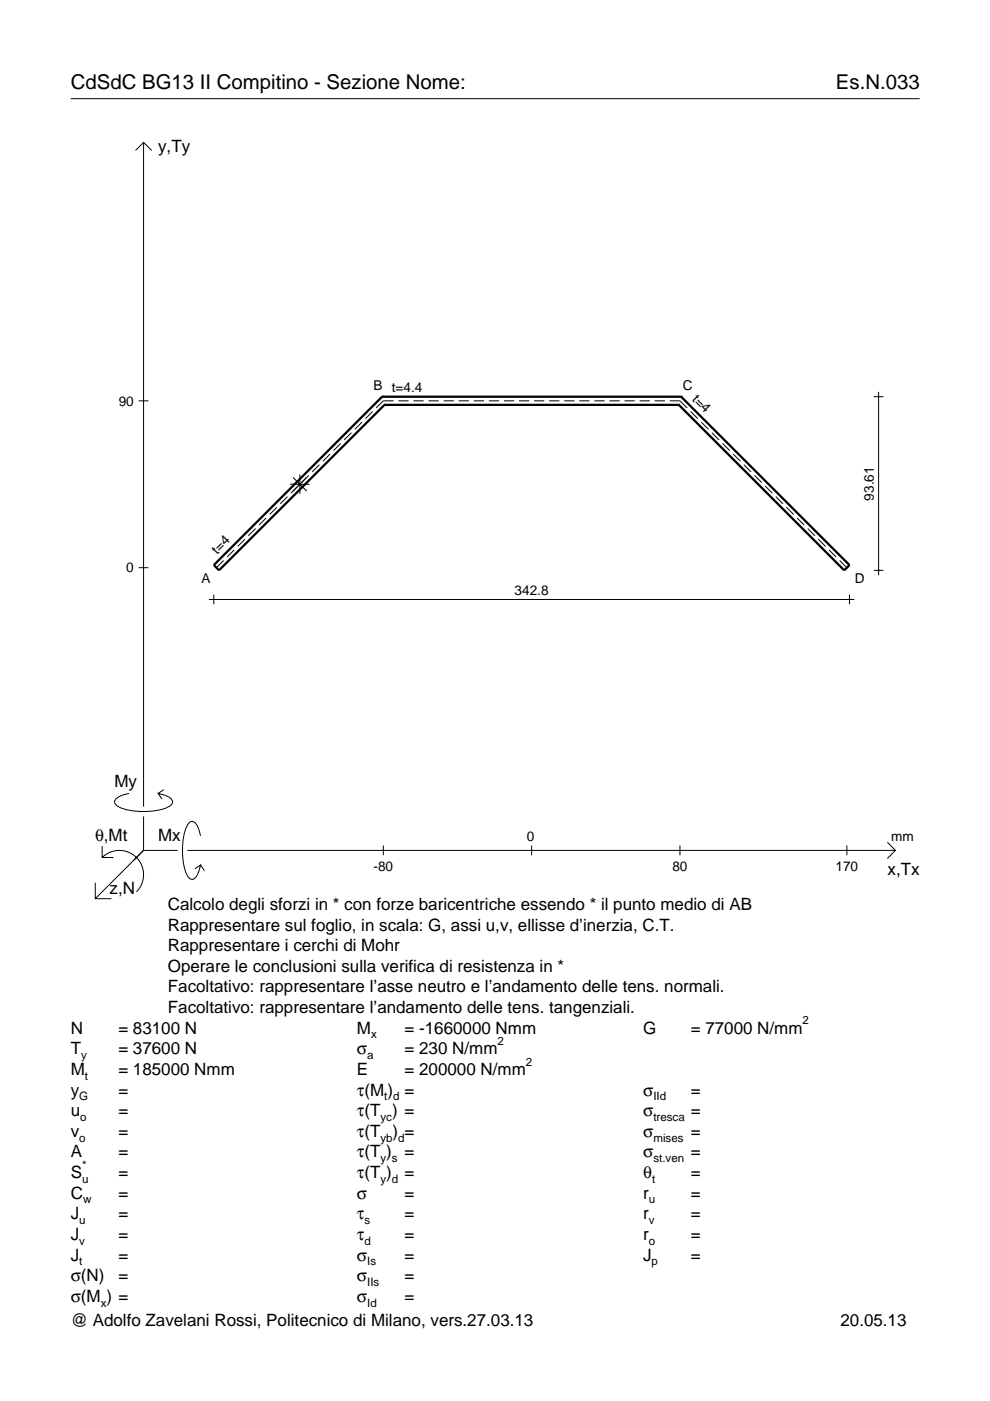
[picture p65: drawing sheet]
<svg xmlns="http://www.w3.org/2000/svg" width="210mm" height="297mm" viewBox="0 0 210 297" stroke-linecap="round" stroke-linejoin="round" font-family="sans-serif">
<defs><g id="words">
<g font-size="4.3">
<text x="15" y="18.9">CdSdC BG13 II Compitino - Sezione Nome:</text>
<text x="177.2" y="18.9">Es.N.033</text>
</g>
<g font-size="3.6">
<text x="33.5" y="32.3">y,Ty</text>
<text x="24.3" y="166.9">My</text>
<text x="20.1" y="178.2">θ,Mt</text>
<text x="33.5" y="178.2">Mx</text>
<text x="188.2" y="185.5">x,Tx</text>
<text x="23.2" y="189.6">z,N</text>
<text x="35.6" y="192.9">Calcolo degli sforzi in * con forze baricentriche essendo * il punto medio di AB</text>
<text x="35.6" y="197.3">Rappresentare sul foglio, in scala: G, assi u,v, ellisse d’inerzia, C.T.</text>
<text x="35.6" y="201.7">Rappresentare i cerchi di Mohr</text>
<text x="35.6" y="206">Operare le conclusioni sulla verifica di resistenza in *</text>
<text x="35.6" y="210.4">Facoltativo: rappresentare l’asse neutro e l’andamento delle tens. normali.</text>
<text x="35.6" y="214.8">Facoltativo: rappresentare l’andamento delle tens. tangenziali.</text>
<text x="15" y="219.2">N</text>
<text x="25.1" y="219.2">= 83100 N</text>
<text x="75.7" y="219.2">M</text>
<text x="85.8" y="219.2">= -1660000 Nmm</text>
<text x="136.4" y="219.2">G</text>
<text x="146.5" y="219.2">= 77000 N/mm</text>
<text x="15" y="223.5">T</text>
<text x="15" y="227.9">M</text>
<text x="25.1" y="223.5">= 37600 N</text>
<text x="25.1" y="227.9">= 185000 Nmm</text>
<text x="75.7" y="223.5">σ</text>
<text x="75.7" y="227.9">E</text>
<text x="85.8" y="223.5">= 230 N/mm</text>
<text x="85.8" y="227.9">= 200000 N/mm</text>
<text x="15" y="232.3">y</text>
<text x="25.1" y="232.3">=</text>
<text x="75.7" y="232.3">τ(M ) =</text>
<text x="136.4" y="232.3">σ</text>
<text x="146.5" y="232.3">=</text>
<text x="15" y="236.7">u</text>
<text x="25.1" y="236.7">=</text>
<text x="75.7" y="236.7">τ(T ) =</text>
<text x="136.4" y="236.7">σ</text>
<text x="146.5" y="236.7">=</text>
<text x="15" y="241">v</text>
<text x="15" y="245.4">A</text>
<text x="25.1" y="241">=</text>
<text x="25.1" y="245.4">=</text>
<text x="75.7" y="245.4">τ(T )</text>
<text x="75.7" y="241">τ(T</text>
<text x="83.3" y="241">) =</text>
<text x="85.8" y="245.4">=</text>
<text x="136.4" y="241">σ</text>
<text x="136.4" y="245.4">σ</text>
<text x="146.5" y="241">=</text>
<text x="146.5" y="245.4">=</text>
<text x="15" y="249.8">S</text>
<text x="25.1" y="249.8">=</text>
<text x="75.7" y="249.8">τ(T )</text>
<text x="85.8" y="249.8">=</text>
<text x="136.4" y="249.8">θ</text>
<text x="146.5" y="249.8">=</text>
<text x="15" y="254.2">C</text>
<text x="25.1" y="254.2">=</text>
<text x="75.7" y="254.2">σ</text>
<text x="85.8" y="254.2">=</text>
<text x="136.4" y="254.2">r</text>
<text x="146.5" y="254.2">=</text>
<text x="15" y="258.5">J</text>
<text x="15" y="262.9">J</text>
<text x="25.1" y="258.5">=</text>
<text x="25.1" y="262.9">=</text>
<text x="75.7" y="258.5">τ</text>
<text x="75.7" y="262.9">τ</text>
<text x="85.8" y="258.5">=</text>
<text x="85.8" y="262.9">=</text>
<text x="136.4" y="258.5">r</text>
<text x="136.4" y="262.9">r</text>
<text x="146.5" y="258.5">=</text>
<text x="146.5" y="262.9">=</text>
<text x="15" y="267.3">J</text>
<text x="25.1" y="267.3">=</text>
<text x="75.7" y="267.3">σ</text>
<text x="85.8" y="267.3">=</text>
<text x="136.4" y="267.3">J</text>
<text x="146.5" y="267.3">=</text>
<text x="15" y="271.7">σ(N)</text>
<text x="25.1" y="271.7">=</text>
<text x="75.7" y="271.7">σ</text>
<text x="85.8" y="271.7">=</text>
<text x="15" y="281.2">@ Adolfo Zavelani Rossi, Politecnico di Milano, vers.27.03.13</text>
<text x="15" y="276">σ(M ) =</text>
<text x="75.7" y="276">σ</text>
<text x="85.8" y="276">=</text>
<text x="178.2" y="281.2">20.05.13</text>
</g>
<g font-size="2.9">
<text x="79.2" y="82.6">B t=4.4</text>
<text x="144.8" y="82.6">C</text>
<text x="25.2" y="86">90</text>
<text x="146.6" y="84.8" transform="rotate(45 146.6 84.8)">t=4</text>
<text x="185.3" y="106.1" transform="rotate(-90 185.3 106.1)">93.61</text>
<text x="46.1" y="117.6" transform="rotate(-45 46.1 117.6)">t=4</text>
<text x="26.8" y="121.4">0</text>
<text x="42.7" y="123.7">A</text>
<text x="181.2" y="123.7">D</text>
<text x="109.1" y="126.1">342.8</text>
<text x="111.7" y="178.2">0</text>
<text x="189" y="178.2">mm</text>
<text x="79.2" y="184.7">-80</text>
<text x="142.6" y="184.7">80</text>
<text x="177.2" y="184.7">170</text>
</g>
<g font-size="2.4">
<text x="78.7" y="220.2">x</text>
<text x="105.5" y="221.5">2</text>
<text x="170.2" y="217.2">2</text>
<text x="17.2" y="224.5">y</text>
<text x="77.9" y="224.5">a</text>
<text x="111.5" y="225.9">2</text>
<text x="16.8" y="233.3">G</text>
<text x="18" y="228.9">t</text>
<text x="81.5" y="233.3">t d</text>
<text x="138.5" y="233.3">IId</text>
<text x="17" y="237.7">o</text>
<text x="80.7" y="237.7">yc</text>
<text x="138.5" y="237.7">tresca</text>
<text x="16.8" y="242">o</text>
<text x="80.7" y="242">yb d</text>
<text x="138.5" y="242">mises</text>
<text x="17.4" y="250.8">u</text>
<text x="17.4" y="247.8">*</text>
<text x="80.7" y="246.4">y s</text>
<text x="80.7" y="250.8">y d</text>
<text x="138.2" y="250.8">t</text>
<text x="138.5" y="246.4">st.ven</text>
<text x="17.6" y="255.2">w</text>
<text x="137.6" y="255.2">u</text>
<text x="16.8" y="259.5">u</text>
<text x="16.8" y="263.9">v</text>
<text x="77.3" y="259.5">s</text>
<text x="77.3" y="263.9">d</text>
<text x="137.6" y="259.5">v</text>
<text x="137.6" y="263.9">o</text>
<text x="16.8" y="268.3">t</text>
<text x="77.9" y="268.3">Is</text>
<text x="138.2" y="268.3">p</text>
<text x="77.9" y="272.7">IIs</text>
<text x="21.4" y="277">x</text>
<text x="77.9" y="277">Id</text>
</g>
</g></defs>
<g fill="none" stroke="#000" stroke-width=".21">
<path d="M15 20.9h180M28.7 31.9l1.7-1.7 1.8 1.7M30.4 30.2v140.8M29.4 85h2.1M67.7 98.5l-1.5 1.6M70 96.3l-1.5 1.5M72.2 94l-1.5 1.5M74.5 91.8l-1.5 1.5M76.8 89.5l-1.6 1.5M79 87.2l-1.5 1.6M83.4 85h-2.1l-1.6 1.5M84.5 85h2.1"/>
<path d="M87.7 85h2.1M90.9 85h2.1M94.1 85h2.1M97.2 85h2.2M100.4 85h2.2M103.6 85h2.2M106.8 85h2.2M110 85h2.2M113.2 85h2.2M116.4 85h2.2M119.6 85h2.2M122.8 85h2.2"/>
<path d="M126 85h2.2M129.2 85h2.2M132.4 85h2.2M135.6 85h2.2M138.8 85h2.2M142 85h2.2l1.5 1.5M146.4 87.2l1.6 1.6M148.7 89.5l1.5 1.5M150.9 91.8l1.6 1.5M153.2 94l1.5 1.5M155.5 96.3l1.5 1.5M157.7 98.5l1.5 1.6"/>
<path d="M185.3 84.1h2M186.3 83.1v38.9M47.4 118.8l-1.5 1.6M49.7 116.6l-1.6 1.5M51.9 114.3l-1.5 1.6M54.2 112.1l-1.5 1.5M56.4 109.8l-1.5 1.5M58.7 107.6l-1.5 1.5M61 105.3l-1.6 1.5M61.5 102.7h4.1M62.1 101.2l2.9 2.9M63.2 103l-1.5 1.6"/>
<path d="M63.6 100.6v4.1M65.5 100.8l-3.4 3.3M160 100.8l1.5 1.5M162.2 103l1.6 1.6M164.5 105.3l1.5 1.5M166.7 107.6l1.6 1.5M169 109.8l1.5 1.5M171.3 112.1l1.5 1.5M173.5 114.3l1.5 1.6M175.8 116.6l1.5 1.5M178 118.8l1.6 1.6M29.4 120.4h2.1"/>
<path d="M44.3 127.1h136.8M45.3 126.1v2M180.1 126.1v2M185.3 120.9h2M21.7 179.4v2.4h2.4M27.3 168.2a3.6 3.6 0 0 0-3 1.7l.1 .5a5.6 5.6 0 0 0 3.8 1.5 13.4 13.4 0 0 0 7.8-1l.5-.5 .1-.5a3.6 3.6 0 0 0-3.1-1.7l.8 1.2M30.4 173.1v7.2M34.7 167.4l-1.2 .8M42.5 177.2a3.6 3.6 0 0 0-1.7-3.1l-.5 .2a5.7 5.7 0 0 0-1.5 3.7 13.3 13.3 0 0 0 1 7.9l.5 .5 .5 .1a3.6 3.6 0 0 0 1.7-3.1l-1.2 .8M81.3 179.3v2M112.7 179.3v2M144.2 179.3v2"/>
<path d="M179.6 179.3v2M188.1 178.6l1.7 1.7-1.7 1.7M20.2 187.2v3.3h3.4M21.7 181.8a5.1 5.1 0 0 1 7.2 0 5.1 5.1 0 0 1 0 7.3M30.4 180.3l-10.2 10.2M30.4 180.3h7.2M39.7 180.3h150.1M42.5 183.4l.8 1.2"/>
</g>
<path d="M81 84.1h.1M81 84.1l-35.7 35.7 1.1 1.1 35.1-35.1M81 84.1h63.4M81.5 85.8h.1M81.5 85.8h62.4M143.9 85.8h.1M144.4 84.1h.1M144.4 84.1l35.7 35.7-1.1 1.1-35.1-35.1" fill="none" stroke="#000" stroke-width=".48"/>
<use href="#words"/>
</svg>
